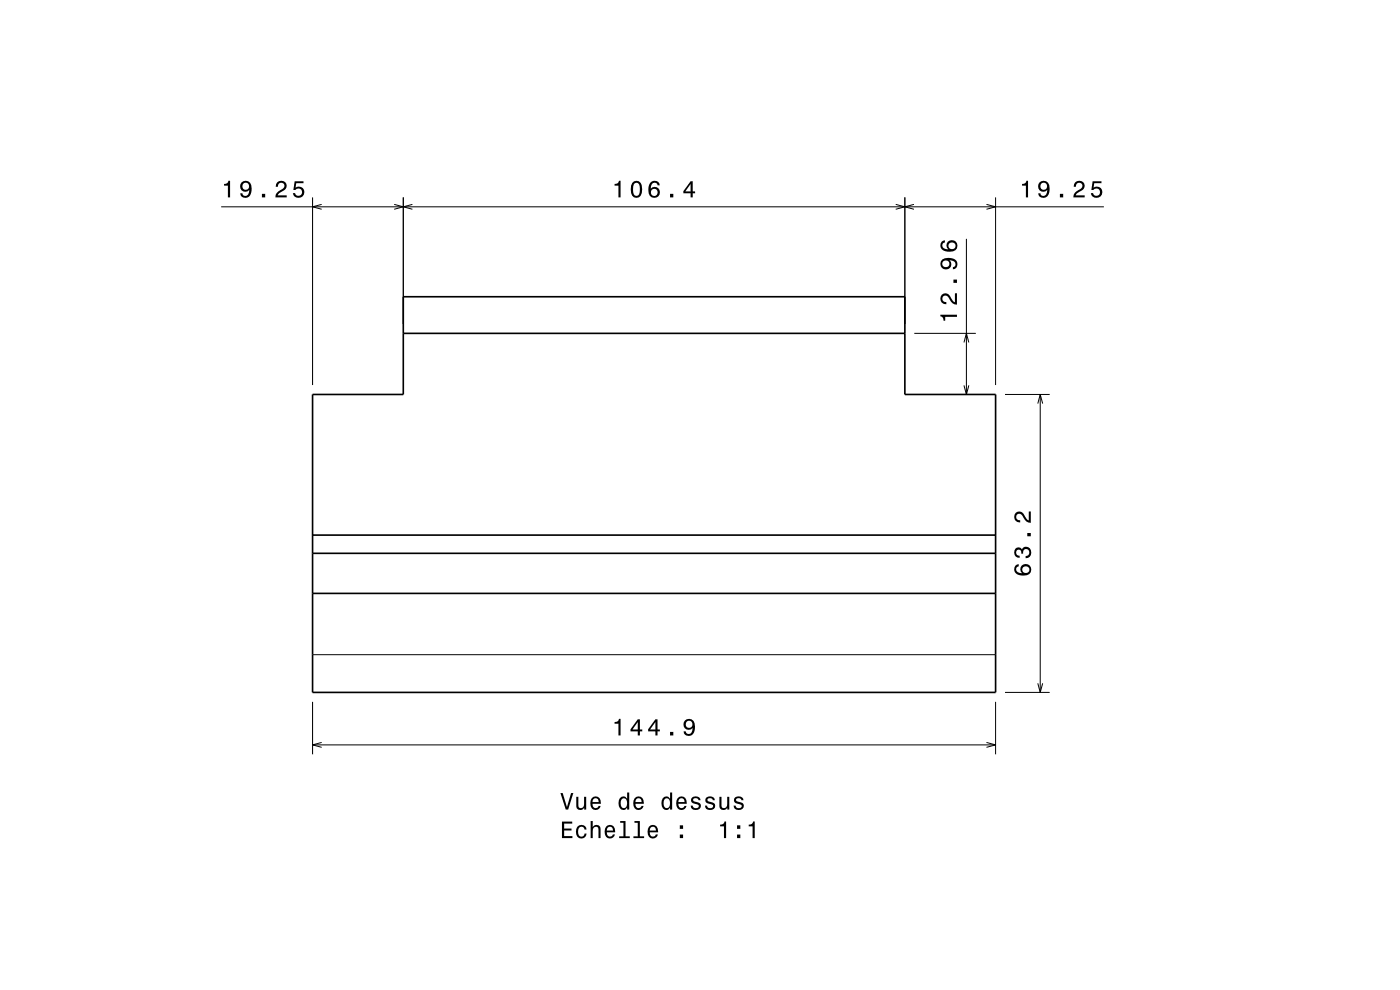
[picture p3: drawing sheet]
<svg xmlns="http://www.w3.org/2000/svg" width="297mm" height="210mm" viewBox="0 0 297 210" stroke-linecap="round" stroke-linejoin="round" font-family="sans-serif">
<g fill="none" stroke="#000" stroke-width=".21">
<path d="M46.9 43.9h187.3M66.3 41.9v39.8M68.2 43.4l-1.9 .5 1.9 .5M83.6 43.4l2 .5-2 .5M85.6 41.9v26.8M87.5 43.4l-1.9 .5 1.9 .5M190 43.4l2 .5-2 .5M192 41.9v26.8M193.9 43.4l-1.9 .5 1.9 .5M205 50.7v33M209.3 43.4l1.9 .5-1.9 .5M211.2 41.9v39.8"/>
<path d="M194 70.7h13M204.5 72.6l.5-1.9 .5 1.9M204.5 81.7l.5 2 .5-2M213.2 83.7h9.5M220.2 85.6l.5-1.9 .5 1.9M220.7 83.7v63.2M66.3 138.9h144.9M66.3 148.9v11.1M66.3 158h144.9M68.2 157.5l-1.9 .5 1.9 .5M209.3 157.5l1.9 .5-1.9 .5M211.2 148.9v11.1"/>
<path d="M213.2 146.9h9.5M220.2 144.9l.5 2 .5-2"/>
</g>
<path d="M85.6 62.9h106.4v20.8h19.2v63.2h-144.9v-63.2h19.3zM85.6 70.7h106.4M66.3 117.4h144.9M66.3 113.5h144.9M66.3 125.9h144.9" fill="none" stroke="#000" stroke-width=".35"/>
<g fill="#000">
<path d="M47.5 39v.4h.8v2.5h.5v-3.6h-.3a.78 .78 0 0 1-1 .7zM51.3 38.7a1.15 1.15 0 0 0-.1 1.6 1.15 1.15 0 0 0 1.7 0 1.02 1.02 0 0 1-.8 1.3 .56 .56 0 0 1-.7-.6h-.4a1.18 1.18 0 0 0 1.2 1 1.18 1.18 0 0 0 1.1-1.2 1.76 1.76 0 0 0-1.2-2.5zM51.4 39.5a.75 .75 0 0 1 1.5 0 .75 .75 0 0 1-1.5 0zM55.6 41.1v.8h.7v-.8zM58.8 38.7l-.2 .3-.1 .6h.5a.7 .7 0 0 1 .5-.8 .7 .7 0 0 1 .8 .5 .7 .7 0 0 1-.5 .8 1.8 1.8 0 0 0-1.4 1.8h2.4v-.5h-1.9a2.19 2.19 0 0 1 1.5-1.1 1.13 1.13 0 0 0 .1-1.7 1.13 1.13 0 0 0-1.7 .1zM62.5 38.4l-.3 1.9h.4a.8 .8 0 0 1 1.3-.2 .8 .8 0 0 1-.1 1.2 .8 .8 0 0 1-1.2-.3h-.5a1.21 1.21 0 0 0 1.5 1 1.21 1.21 0 0 0 .9-1.6 1.21 1.21 0 0 0-1.8-.6l.1-.9h1.6v-.5z" fill-rule="evenodd"/>
<path d="M130.4 39v.4h.8v2.5h.5v-3.6h-.4a.77 .77 0 0 1-.9 .7zM134.1 38.8a2.67 2.67 0 0 0 .4 3.1 1.14 1.14 0 0 0 1.7-.9 2.31 2.31 0 0 0-.7-2.5l-.5-.2-.5 .2zM134.7 38.9h.7a2.37 2.37 0 0 1 0 2.6h-.7a2.37 2.37 0 0 1 0-2.6zM138.1 38.6a2.39 2.39 0 0 0 .2 3.3 1.16 1.16 0 0 0 1.5-.4 1.16 1.16 0 0 0-.2-1.5 1.16 1.16 0 0 0-1.6 0 1.02 1.02 0 0 1 .9-1.2 .58 .58 0 0 1 .6 .5h.5a1.12 1.12 0 0 0-.8-.9 1.12 1.12 0 0 0-1.1 .2zM138 40.8a.75 .75 0 0 1 1.5 0 .75 .75 0 0 1-1.5 0zM142.1 41.1v.8h.7v-.8zM146.5 38.4l-1.5 2.2v.4h1.5v.9h.5v-.9h.5v-.4h-.5v-2.2zM146.5 39v1.6h-1.1z" fill-rule="evenodd"/>
<path d="M216.8 39v.4h.8v2.5h.5v-3.6h-.4a.77 .77 0 0 1-.9 .7zM220.5 38.7a1.15 1.15 0 0 0 0 1.6 1.15 1.15 0 0 0 1.7 0 1.02 1.02 0 0 1-.9 1.3 .56 .56 0 0 1-.6-.6h-.5a1.18 1.18 0 0 0 1.3 1 1.18 1.18 0 0 0 1.1-1.2 1.76 1.76 0 0 0-1.2-2.5zM220.7 39.5a.75 .75 0 0 1 1.5 0 .75 .75 0 0 1-1.5 0zM224.8 41.1v.8h.7v-.8zM228.1 38.7l-.3 .9h.4a.7 .7 0 0 1 .6-.8 .7 .7 0 0 1 .8 .5 .7 .7 0 0 1-.5 .8 1.8 1.8 0 0 0-1.4 1.8h2.4v-.5h-1.9a2.19 2.19 0 0 1 1.5-1.1 1.13 1.13 0 0 0 .1-1.7 1.13 1.13 0 0 0-1.7 .1zM231.8 38.4l-.3 1.9h.4a.8 .8 0 0 1 1.3-.2 .8 .8 0 0 1-.1 1.2 .8 .8 0 0 1-1.2-.3h-.5a1.21 1.21 0 0 0 1.5 1 1.21 1.21 0 0 0 .8-1.6 1.21 1.21 0 0 0-1.7-.6l.1-.9h1.6v-.5z" fill-rule="evenodd"/>
<path d="M199.5 66.8v.3a.78 .78 0 0 1 .7 .9h.3v-.8h2.5v-.4zM199.8 62.5a1.2 1.2 0 0 0-.2 1.4 1.2 1.2 0 0 0 1.2 .6v-.4a.71 .71 0 0 1-.9-.5 .71 .71 0 0 1 .5-.9 .71 .71 0 0 1 .9 .5 1.8 1.8 0 0 0 1.7 1.4v-2.4h-.4v1.9a2.2 2.2 0 0 1-1.2-1.5 1.11 1.11 0 0 0-1.6-.1zM202.3 59.3v.7h.7v-.7zM199.9 55a1.18 1.18 0 0 0-.3 1.6 1.18 1.18 0 0 0 1.5 .4 1.18 1.18 0 0 0 .6-1.4l-.3-.4a1.02 1.02 0 0 1 1.3 .8 .56 .56 0 0 1-.6 .7v.4a1.18 1.18 0 0 0 1-1.2 1.18 1.18 0 0 0-1.1-1.1 2.88 2.88 0 0 0-2.1 .2zM199.9 55.9a.75 .75 0 0 1 1.5 0 .75 .75 0 0 1-1.5 0zM199.7 51.3a1.33 1.33 0 0 0 0 1.5 1.33 1.33 0 0 0 1.3 .6 1.63 1.63 0 0 0 2.1-1.3 1.15 1.15 0 0 0-1.6-1.1 1.15 1.15 0 0 0-.3 1.9 1.02 1.02 0 0 1-1.3-.8 .58 .58 0 0 1 .6-.7v-.4zM201.2 52.2a.75 .75 0 0 1 1.5 0 .75 .75 0 0 1-1.5 0z" fill-rule="evenodd"/>
<path d="M215.4 120a1.33 1.33 0 0 0-.1 1.5 1.33 1.33 0 0 0 1.4 .6 1.63 1.63 0 0 0 2.1-1.3 1.15 1.15 0 0 0-1.6-1.1 1.15 1.15 0 0 0-.4 1.9 1.02 1.02 0 0 1-1.2-.8 .59 .59 0 0 1 .5-.7v-.4zM216.9 120.9a.75 .75 0 0 1 1.5 0 .75 .75 0 0 1-1.5 0zM215.4 116.4a1.17 1.17 0 0 0-.2 1.3 1.17 1.17 0 0 0 1.1 .6v-.4a.62 .62 0 0 1-.8-.4 .62 .62 0 0 1 .3-.7 .62 .62 0 0 1 .8 .2l.1 .5h.4a.72 .72 0 0 1 .4-1 .72 .72 0 0 1 .9 .5 .72 .72 0 0 1-.5 .9l-.3 .1v.4a1.18 1.18 0 0 0 1.2-1.5 1.18 1.18 0 0 0-1.9-.6l-.1 .2a.86 .86 0 0 0-1.4-.1zM217.9 113.1v.7h.8v-.7zM215.4 108.8a1.2 1.2 0 0 0-.1 1.4 1.2 1.2 0 0 0 1.1 .6v-.4a.71 .71 0 0 1-.8-.6 .71 .71 0 0 1 .5-.8 .71 .71 0 0 1 .8 .5 1.79 1.79 0 0 0 1.8 1.4v-2.4h-.5v1.9a2.23 2.23 0 0 1-1.1-1.5 1.11 1.11 0 0 0-1.7-.1z" fill-rule="evenodd"/>
<path d="M130.4 153.2v.3h.8v2.5h.5v-3.5h-.4a.77 .77 0 0 1-.9 .7zM135.3 152.6l-1.5 2.1v.4h1.5v.9h.5v-.9h.5v-.4h-.5v-2.1zM135.3 153.2v1.5h-1.1zM139 152.6l-1.5 2.1v.4h1.5v.9h.5v-.9h.5v-.4h-.5v-2.1zM139 153.2v1.5h-1.1zM142.1 155.3v.7h.7v-.7zM145.3 152.8a1.15 1.15 0 0 0 0 1.7 1.15 1.15 0 0 0 1.6-.1 1.02 1.02 0 0 1-.8 1.3 .56 .56 0 0 1-.6-.6h-.5a1.18 1.18 0 0 0 1.3 1 1.18 1.18 0 0 0 1.1-1.1 1.76 1.76 0 0 0-1.2-2.5zM145.5 153.6a.75 .75 0 0 1 1.5 0 .75 .75 0 0 1-1.5 0z" fill-rule="evenodd"/>
<path d="M119.2 174.3v3.5h2.2v-.4h-1.7v-1.2h1.5v-.4h-1.5v-1.1h1.7v-.4zM122.5 175.4a1.53 1.53 0 0 0 .8 2.5 1.05 1.05 0 0 0 1.1-1.1h-.4a.67 .67 0 0 1-.6 .7 .67 .67 0 0 1-.7-.6 1.12 1.12 0 0 1 .6-1.5 .6 .6 0 0 1 .7 .6h.4a1.09 1.09 0 0 0-.7-1 1.09 1.09 0 0 0-1.2 .4zM125.3 174.2v3.6h.4v-1.6a.63 .63 0 0 1 .4-.8 .63 .63 0 0 1 .8 .4l.1 2h.4v-1.8a.88 .88 0 0 0-.6-1 .88 .88 0 0 0-1.1 .5v-1.3zM128.6 175.4a1.54 1.54 0 0 0 .8 2.5 1.06 1.06 0 0 0 1.1-.9h-.5l-.2 .4-.4 .1a.76 .76 0 0 1-.7-.9h1.8a1.17 1.17 0 0 0-.5-1.4 1.17 1.17 0 0 0-1.4 .2zM128.9 175.6a.66 .66 0 0 1 .8-.2 .66 .66 0 0 1 .3 .8h-1.3zM131.6 174.2v.3h.7v2.9h-1v.4h2.3v-.4h-.9v-3.2zM134.6 174.2v.3h.7v2.9h-.9v.4h2.2v-.4h-.9v-3.2zM137.7 175.4a1.54 1.54 0 0 0 .8 2.5 1.06 1.06 0 0 0 1.1-.9h-.5l-.2 .4-.4 .1a.76 .76 0 0 1-.7-.9h1.8a1.17 1.17 0 0 0-.5-1.4 1.17 1.17 0 0 0-1.4 .2zM138 175.6a.66 .66 0 0 1 .8-.2 .66 .66 0 0 1 .4 .8h-1.4zM144.2 177v.8h.7v-.8zM144.2 175.1v.7h.7v-.7z" fill-rule="evenodd"/>
<path d="M118.9 168.2l1.1 3.5h.5l1.1-3.5h-.4l-.9 3-.9-3zM122.3 169v1.8a.89 .89 0 0 0 .6 1 .89 .89 0 0 0 1-.5v.4h.5v-2.7h-.5v1.6a.64 .64 0 0 1-.4 .8 .64 .64 0 0 1-.8-.3v-2.1zM125.5 169.3a1.54 1.54 0 0 0 .8 2.5 1.05 1.05 0 0 0 1.1-.8h-.4l-.2 .3-.4 .1a.76 .76 0 0 1-.7-.9h1.8a1.16 1.16 0 0 0-.5-1.4 1.16 1.16 0 0 0-1.5 .2zM125.9 169.5a.66 .66 0 0 1 .8-.1 .66 .66 0 0 1 .3 .7h-1.3zM131.5 169.3a1.58 1.58 0 0 0 .8 2.5l.4-.1 .3-.4v.4h.5v-3.6h-.5v1.3a.89 .89 0 0 0-1.5-.1zM131.9 169.6a.62 .62 0 0 1 .6-.3 .62 .62 0 0 1 .5 .6 1.12 1.12 0 0 1-.7 1.5 1.19 1.19 0 0 1-.4-1.8zM134.6 169.3a1.54 1.54 0 0 0 .8 2.5 1.06 1.06 0 0 0 1.1-.8h-.4l-.2 .3-.4 .1a.76 .76 0 0 1-.7-.9h1.8a1.16 1.16 0 0 0-.5-1.4 1.16 1.16 0 0 0-1.5 .2zM135 169.5a.66 .66 0 0 1 .8-.1 .66 .66 0 0 1 .3 .7h-1.3zM140.6 169.3a1.57 1.57 0 0 0 .8 2.5l.4-.1 .3-.4v.4h.5v-3.6h-.4v1.3a.89 .89 0 0 0-1.6-.1zM141 169.6a.62 .62 0 0 1 .6-.3 .62 .62 0 0 1 .5 .6 1.12 1.12 0 0 1-.7 1.5 1.19 1.19 0 0 1-.4-1.8zM143.7 169.3a1.54 1.54 0 0 0 .8 2.5 1.06 1.06 0 0 0 1.1-.8h-.4l-.2 .3-.4 .1a.76 .76 0 0 1-.7-.9h1.8a1.17 1.17 0 0 0-.5-1.4 1.17 1.17 0 0 0-1.5 .2zM144.1 169.5a.66 .66 0 0 1 .8-.1 .66 .66 0 0 1 .3 .7h-1.3zM146.8 169.2a.76 .76 0 0 0-.2 .8 .76 .76 0 0 0 .7 .5l.9 .3a.63 .63 0 0 1-.6 .7 .63 .63 0 0 1-.6-.6h-.5a1.07 1.07 0 0 0 1.2 .9 1.07 1.07 0 0 0 .9-1.2l-.4-.3-1.1-.4a.54 .54 0 0 1 .5-.7 .54 .54 0 0 1 .6 .5h.4a1.03 1.03 0 0 0-.7-.8 1.03 1.03 0 0 0-1.1 .3zM149.9 169.2a.76 .76 0 0 0-.2 .8 .76 .76 0 0 0 .7 .5l.9 .3a.63 .63 0 0 1-.6 .7 .63 .63 0 0 1-.7-.6h-.4a1.07 1.07 0 0 0 1.2 .9 1.07 1.07 0 0 0 .9-1.2l-.4-.3-1.1-.4a.54 .54 0 0 1 .4-.7 .54 .54 0 0 1 .6 .5h.4a1.03 1.03 0 0 0-.6-.8 1.03 1.03 0 0 0-1.1 .3zM152.6 169v1.8a.89 .89 0 0 0 .6 1 .89 .89 0 0 0 1.1-.5v.4h.4v-2.7h-.4v1.6a.65 .65 0 0 1-.4 .8 .65 .65 0 0 1-.8-.3v-2.1zM156 169.2a.76 .76 0 0 0-.3 .8 .76 .76 0 0 0 .7 .5l.9 .3a.63 .63 0 0 1-.6 .7 .63 .63 0 0 1-.6-.6h-.5a1.06 1.06 0 0 0 1.2 .9 1.06 1.06 0 0 0 .9-1.2l-.4-.3-1.1-.4a.53 .53 0 0 1 .5-.7 .53 .53 0 0 1 .6 .5h.4a1.03 1.03 0 0 0-.7-.8 1.03 1.03 0 0 0-1 .3z" fill-rule="evenodd"/>
<path d="M152.8 174.9v.4h.8v2.5h.4v-3.5h-.3a.77 .77 0 0 1-.9 .6zM156.4 177v.8h.7v-.8zM156.4 175.1v.7h.7v-.7zM158.8 174.9v.4h.9v2.5h.4v-3.5h-.3a.77 .77 0 0 1-1 .6z" fill-rule="evenodd"/>
</g>
</svg>
